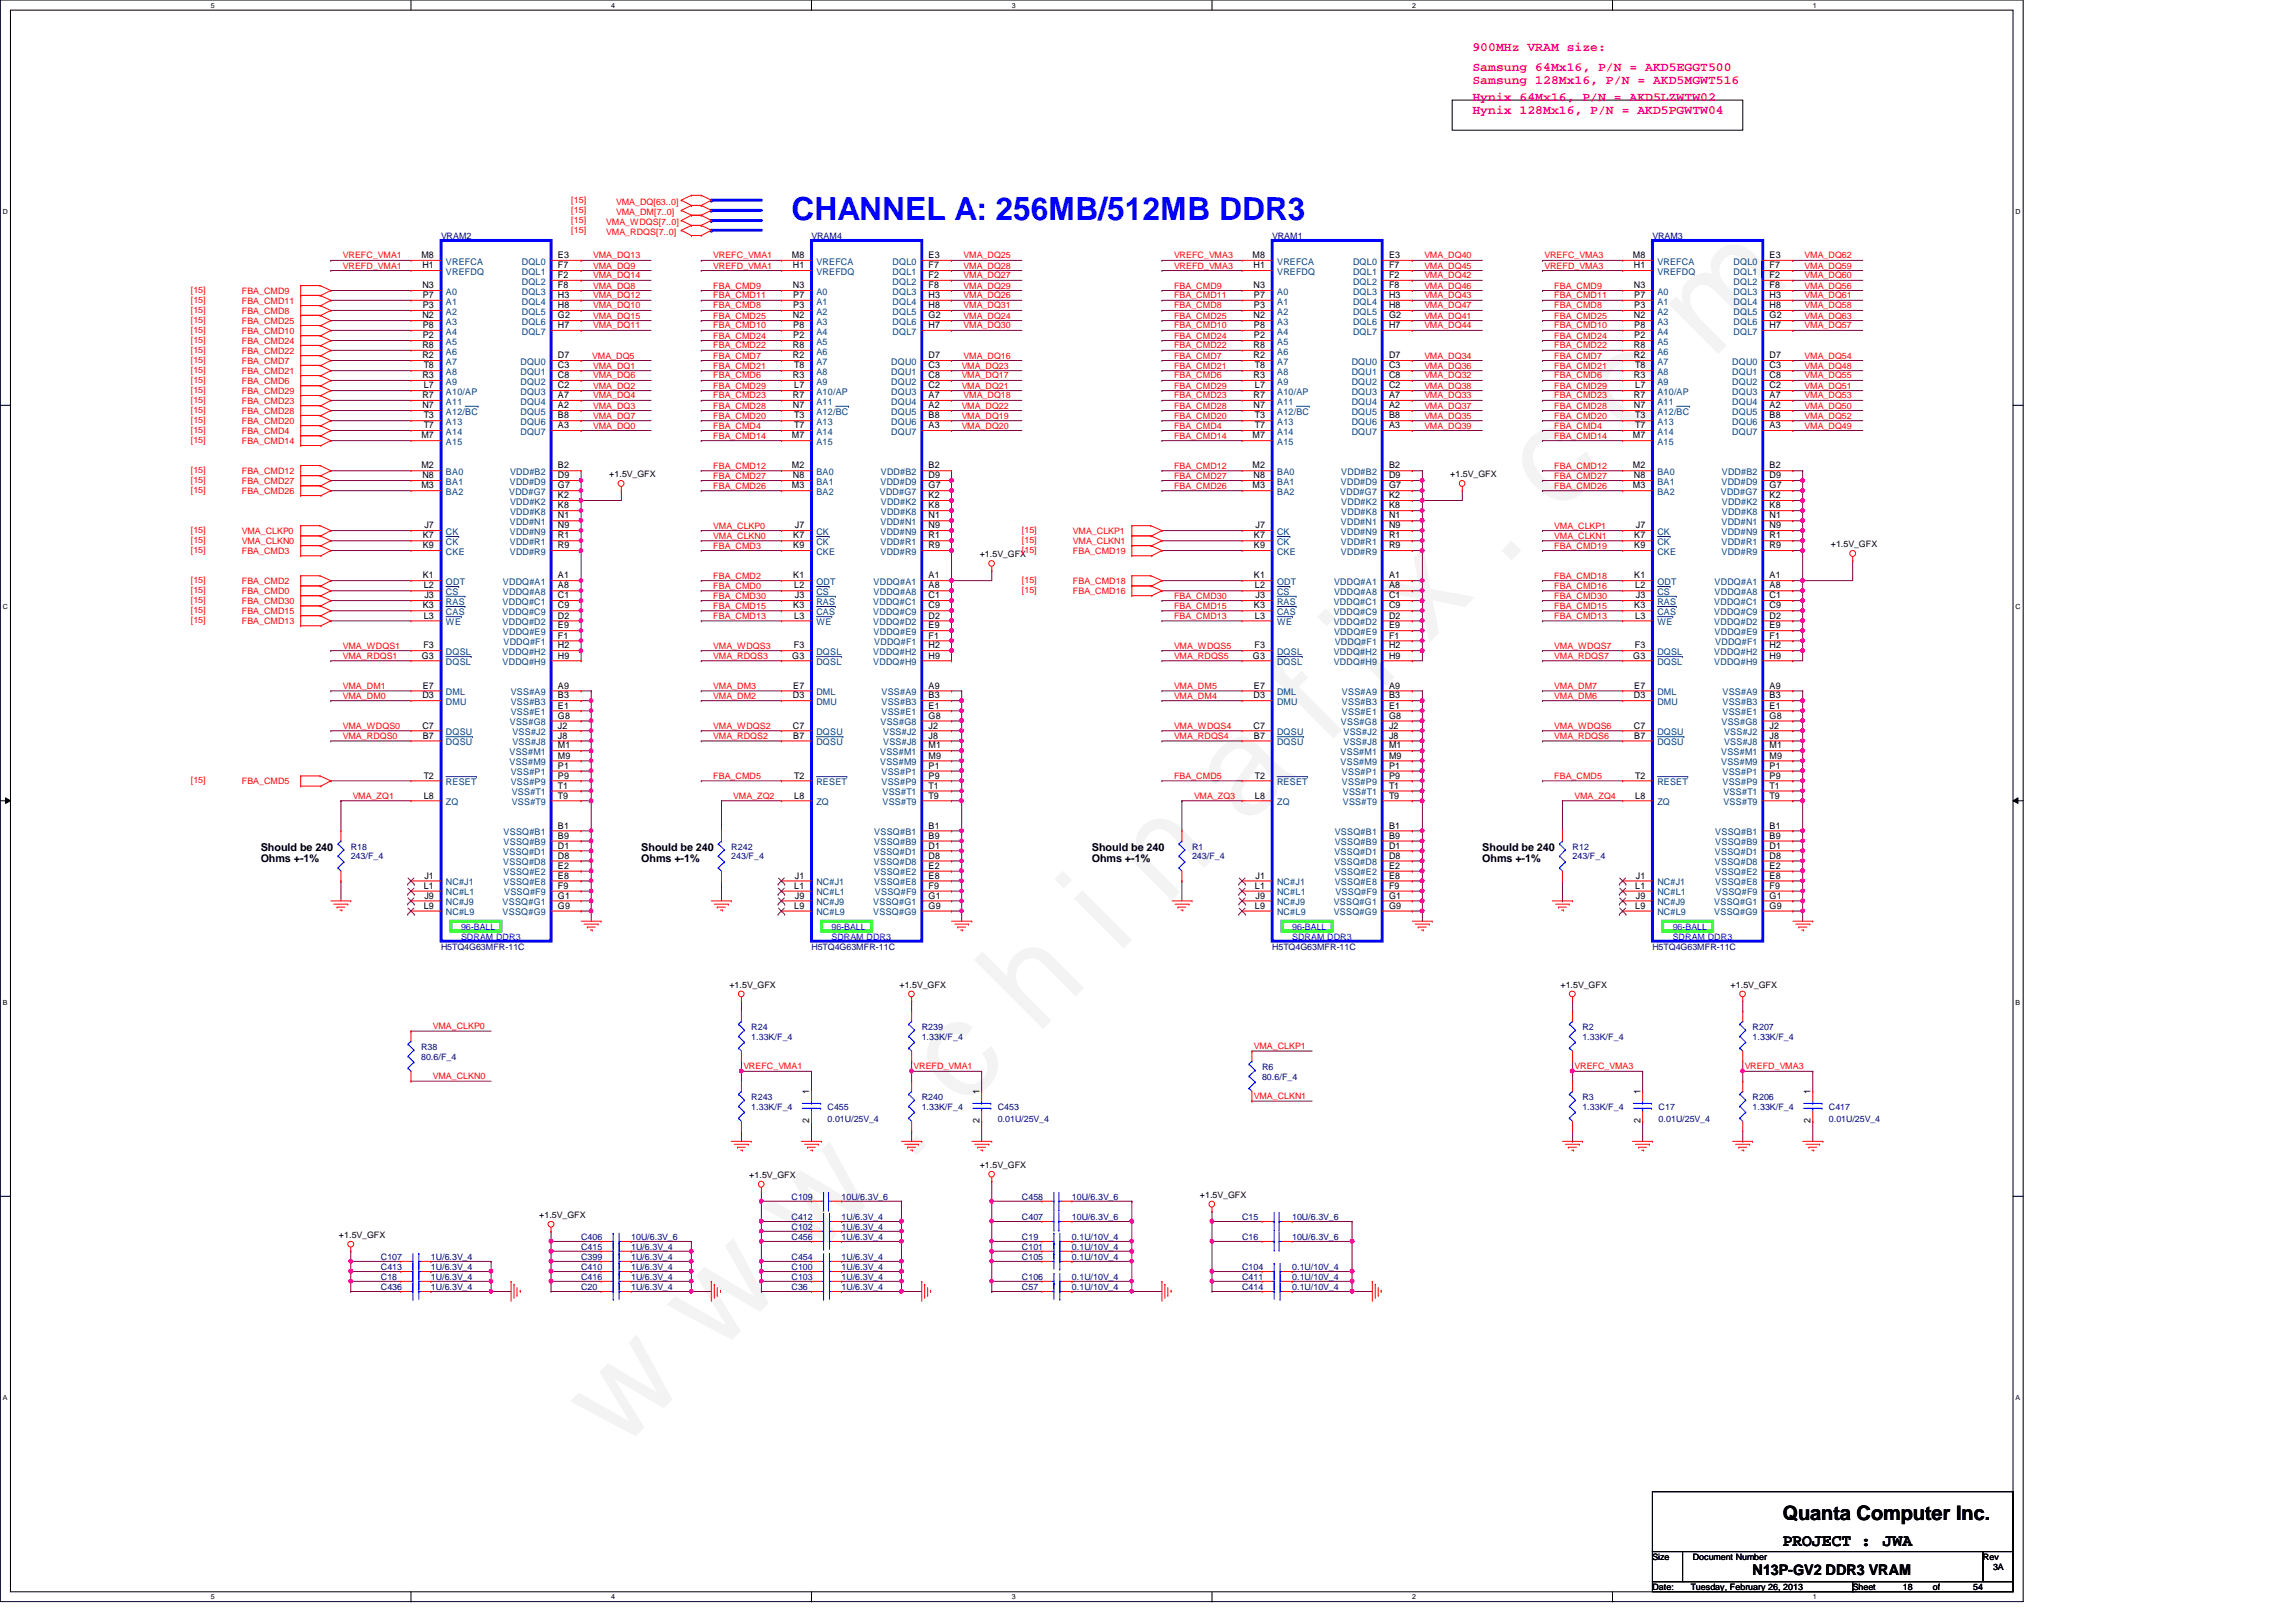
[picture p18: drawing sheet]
<svg xmlns="http://www.w3.org/2000/svg" width="297mm" height="210mm" viewBox="0 0 297 210" stroke-linecap="round" stroke-linejoin="round" font-family="sans-serif">
<defs><g id="words">
<text font-size="17.6" fill="#f0f" x="80.1" y="188" transform="rotate(-45 80.1 188)">w w w . c h i n a f i x . c o m</text>
<text font-size="4.1" fill="#00f" x="102.4" y="28.4">CHANNEL A: 256MB/512MB DDR3</text>
<text font-size="2.6" x="230.6" y="196.7">Quanta Computer Inc.</text>
<text font-size="2.2" x="230.6" y="200">PROJECT : JWA</text>
<text font-size="1.9" x="226.7" y="203.9">N13P-GV2 DDR3 VRAM</text>
<g font-size="1.7" fill="#ff0080">
<text x="190.5" y="6.6">900MHz VRAM size:</text>
<text x="190.5" y="9.2">Samsung 64Mx16, P/N = AKD5EGGT500</text>
<text x="190.5" y="10.9">Samsung 128Mx16, P/N = AKD5MGWT516</text>
<text x="190.5" y="13.1">Hynix 64Mx16, P/N = AKD5LZWTW02</text>
<text x="190.5" y="14.8">Hynix 128Mx16, P/N = AKD5PGWTW04</text>
</g>
<g font-size="1.4">
<text x="33.7" y="110.2">Should be 240</text>
<text x="33.7" y="111.6">Ohms +-1%</text>
<text x="83" y="110.2">Should be 240</text>
<text x="83" y="111.6">Ohms +-1%</text>
<text x="141.3" y="110.2">Should be 240</text>
<text x="141.3" y="111.6">Ohms +-1%</text>
<text x="191.8" y="110.2">Should be 240</text>
<text x="191.8" y="111.6">Ohms +-1%</text>
</g>
<g font-size="1.2">
<text x="54.5" y="33.4">M8</text>
<text x="54.6" y="34.7">H1</text>
<text x="72.2" y="33.4">E3</text>
<text x="72.2" y="34.7">F7</text>
<text x="72.2" y="36">F2</text>
<text x="102.4" y="33.4">M8</text>
<text x="102.6" y="34.7">H1</text>
<text x="120.1" y="33.4">E3</text>
<text x="120.1" y="34.7">F7</text>
<text x="120.1" y="36">F2</text>
<text x="162" y="33.4">M8</text>
<text x="162.2" y="34.7">H1</text>
<text x="179.7" y="33.4">E3</text>
<text x="179.7" y="34.7">F7</text>
<text x="179.7" y="36">F2</text>
<text x="211.2" y="33.4">M8</text>
<text x="211.4" y="34.7">H1</text>
<text x="228.9" y="33.4">E3</text>
<text x="228.9" y="34.7">F7</text>
<text x="228.9" y="36">F2</text>
<text x="54.6" y="41.2">N2</text>
<text x="54.6" y="37.3">N3</text>
<text x="54.7" y="39.9">P3</text>
<text x="54.7" y="38.6">P7</text>
<text x="72.2" y="37.3">F8</text>
<text x="72.2" y="38.6">H3</text>
<text x="72.2" y="39.9">H8</text>
<text x="72.2" y="41.2">G2</text>
<text x="102.6" y="41.2">N2</text>
<text x="102.6" y="37.3">N3</text>
<text x="102.6" y="39.9">P3</text>
<text x="102.6" y="38.6">P7</text>
<text x="120.1" y="37.3">F8</text>
<text x="120.1" y="38.6">H3</text>
<text x="120.1" y="39.9">H8</text>
<text x="120.1" y="41.2">G2</text>
<text x="162.2" y="41.2">N2</text>
<text x="162.2" y="37.3">N3</text>
<text x="162.2" y="39.9">P3</text>
<text x="162.2" y="38.6">P7</text>
<text x="179.7" y="37.3">F8</text>
<text x="179.7" y="38.6">H3</text>
<text x="179.7" y="39.9">H8</text>
<text x="179.7" y="41.2">G2</text>
<text x="211.4" y="41.2">N2</text>
<text x="211.4" y="37.3">N3</text>
<text x="211.4" y="39.9">P3</text>
<text x="211.4" y="38.6">P7</text>
<text x="228.9" y="37.3">F8</text>
<text x="228.9" y="38.6">H3</text>
<text x="228.9" y="39.9">H8</text>
<text x="228.9" y="41.2">G2</text>
<text x="54.6" y="45">R8</text>
<text x="54.6" y="46.4">R2</text>
<text x="54.7" y="42.5">P8</text>
<text x="54.7" y="43.8">P2</text>
<text x="54.8" y="47.7">T8</text>
<text x="72.2" y="42.5">H7</text>
<text x="72.2" y="47.7">C3</text>
<text x="72.2" y="46.4">D7</text>
<text x="102.6" y="45">R8</text>
<text x="102.6" y="46.4">R2</text>
<text x="102.6" y="42.5">P8</text>
<text x="102.6" y="43.8">P2</text>
<text x="102.7" y="47.7">T8</text>
<text x="120.1" y="42.5">H7</text>
<text x="120.1" y="47.7">C3</text>
<text x="120.1" y="46.4">D7</text>
<text x="162.2" y="45">R8</text>
<text x="162.2" y="46.4">R2</text>
<text x="162.2" y="42.5">P8</text>
<text x="162.2" y="43.8">P2</text>
<text x="162.3" y="47.7">T8</text>
<text x="179.7" y="42.5">H7</text>
<text x="179.7" y="47.7">C3</text>
<text x="179.7" y="46.4">D7</text>
<text x="211.4" y="45">R8</text>
<text x="211.4" y="46.4">R2</text>
<text x="211.4" y="42.5">P8</text>
<text x="211.4" y="43.8">P2</text>
<text x="211.5" y="47.7">T8</text>
<text x="228.9" y="42.5">H7</text>
<text x="228.9" y="47.7">C3</text>
<text x="228.9" y="46.4">D7</text>
<text x="54.6" y="48.9">R3</text>
<text x="54.6" y="51.5">R7</text>
<text x="54.6" y="52.8">N7</text>
<text x="54.8" y="50.2">L7</text>
<text x="72.2" y="48.9">C8</text>
<text x="72.2" y="50.2">C2</text>
<text x="72.2" y="51.5">A7</text>
<text x="72.2" y="52.8">A2</text>
<text x="102.6" y="48.9">R3</text>
<text x="102.6" y="51.5">R7</text>
<text x="102.6" y="52.8">N7</text>
<text x="102.7" y="50.2">L7</text>
<text x="120.1" y="48.9">C8</text>
<text x="120.1" y="50.2">C2</text>
<text x="120.1" y="51.5">A7</text>
<text x="120.1" y="52.8">A2</text>
<text x="162.2" y="48.9">R3</text>
<text x="162.2" y="51.5">R7</text>
<text x="162.2" y="52.8">N7</text>
<text x="162.3" y="50.2">L7</text>
<text x="179.7" y="48.9">C8</text>
<text x="179.7" y="50.2">C2</text>
<text x="179.7" y="51.5">A7</text>
<text x="179.7" y="52.8">A2</text>
<text x="211.4" y="48.9">R3</text>
<text x="211.4" y="51.5">R7</text>
<text x="211.4" y="52.8">N7</text>
<text x="211.5" y="50.2">L7</text>
<text x="228.9" y="48.9">C8</text>
<text x="228.9" y="50.2">C2</text>
<text x="228.9" y="51.5">A7</text>
<text x="228.9" y="52.8">A2</text>
<text x="54.5" y="56.7">M7</text>
<text x="54.8" y="54.1">T3</text>
<text x="54.8" y="55.4">T7</text>
<text x="72.2" y="54.1">B8</text>
<text x="72.2" y="55.4">A3</text>
<text x="102.4" y="56.7">M7</text>
<text x="102.7" y="54.1">T3</text>
<text x="102.7" y="55.4">T7</text>
<text x="120.1" y="54.1">B8</text>
<text x="120.1" y="55.4">A3</text>
<text x="162" y="56.7">M7</text>
<text x="162.3" y="54.1">T3</text>
<text x="162.3" y="55.4">T7</text>
<text x="179.7" y="54.1">B8</text>
<text x="179.7" y="55.4">A3</text>
<text x="211.2" y="56.7">M7</text>
<text x="211.5" y="54.1">T3</text>
<text x="211.5" y="55.4">T7</text>
<text x="228.9" y="54.1">B8</text>
<text x="228.9" y="55.4">A3</text>
<text x="54.5" y="60.6">M2</text>
<text x="54.5" y="63.2">M3</text>
<text x="54.6" y="61.9">N8</text>
<text x="72.2" y="60.6">B2</text>
<text x="72.2" y="61.9">D9</text>
<text x="72.2" y="63.2">G7</text>
<text x="72.2" y="64.5">K2</text>
<text x="72.2" y="65.8">K8</text>
<text x="102.4" y="60.6">M2</text>
<text x="102.4" y="63.2">M3</text>
<text x="102.6" y="61.9">N8</text>
<text x="120.1" y="60.6">B2</text>
<text x="120.1" y="61.9">D9</text>
<text x="120.1" y="63.2">G7</text>
<text x="120.1" y="64.5">K2</text>
<text x="120.1" y="65.8">K8</text>
<text x="162" y="60.6">M2</text>
<text x="162" y="63.2">M3</text>
<text x="162.2" y="61.9">N8</text>
<text x="179.7" y="60.6">B2</text>
<text x="179.7" y="61.9">D9</text>
<text x="179.7" y="63.2">G7</text>
<text x="179.7" y="64.5">K2</text>
<text x="179.7" y="65.8">K8</text>
<text x="211.2" y="60.6">M2</text>
<text x="211.2" y="63.2">M3</text>
<text x="211.4" y="61.9">N8</text>
<text x="228.9" y="60.6">B2</text>
<text x="228.9" y="61.9">D9</text>
<text x="228.9" y="63.2">G7</text>
<text x="228.9" y="64.5">K2</text>
<text x="228.9" y="65.8">K8</text>
<text x="54.7" y="71">K9</text>
<text x="54.7" y="69.7">K7</text>
<text x="54.9" y="68.4">J7</text>
<text x="72.2" y="67.1">N1</text>
<text x="72.2" y="68.4">N9</text>
<text x="72.2" y="69.7">R1</text>
<text x="72.2" y="71">R9</text>
<text x="102.6" y="71">K9</text>
<text x="102.6" y="69.7">K7</text>
<text x="102.8" y="68.4">J7</text>
<text x="120.1" y="67.1">N1</text>
<text x="120.1" y="68.4">N9</text>
<text x="120.1" y="69.7">R1</text>
<text x="120.1" y="71">R9</text>
<text x="162.2" y="71">K9</text>
<text x="162.2" y="69.7">K7</text>
<text x="162.4" y="68.4">J7</text>
<text x="179.7" y="67.1">N1</text>
<text x="179.7" y="68.4">N9</text>
<text x="179.7" y="69.7">R1</text>
<text x="179.7" y="71">R9</text>
<text x="211.4" y="71">K9</text>
<text x="211.4" y="69.7">K7</text>
<text x="211.6" y="68.4">J7</text>
<text x="228.9" y="67.1">N1</text>
<text x="228.9" y="68.4">N9</text>
<text x="228.9" y="69.7">R1</text>
<text x="228.9" y="71">R9</text>
<text x="54.7" y="74.8">K1</text>
<text x="54.8" y="76.2">L2</text>
<text x="54.9" y="77.4">J3</text>
<text x="72.2" y="74.8">A1</text>
<text x="72.2" y="76.2">A8</text>
<text x="72.2" y="77.4">C1</text>
<text x="102.6" y="74.8">K1</text>
<text x="102.7" y="76.2">L2</text>
<text x="102.8" y="77.4">J3</text>
<text x="120.1" y="74.8">A1</text>
<text x="120.1" y="76.2">A8</text>
<text x="120.1" y="77.4">C1</text>
<text x="162.2" y="74.8">K1</text>
<text x="162.3" y="76.2">L2</text>
<text x="162.4" y="77.4">J3</text>
<text x="179.7" y="74.8">A1</text>
<text x="179.7" y="76.2">A8</text>
<text x="179.7" y="77.4">C1</text>
<text x="211.4" y="74.8">K1</text>
<text x="211.5" y="76.2">L2</text>
<text x="211.6" y="77.4">J3</text>
<text x="228.9" y="74.8">A1</text>
<text x="228.9" y="76.2">A8</text>
<text x="228.9" y="77.4">C1</text>
<text x="54.7" y="78.7">K3</text>
<text x="54.8" y="83.9">F3</text>
<text x="54.8" y="80.1">L3</text>
<text x="72.2" y="78.7">C9</text>
<text x="72.2" y="81.3">E9</text>
<text x="72.2" y="82.6">F1</text>
<text x="72.2" y="83.9">H2</text>
<text x="72.2" y="80.1">D2</text>
<text x="102.6" y="78.7">K3</text>
<text x="102.7" y="83.9">F3</text>
<text x="102.7" y="80.1">L3</text>
<text x="120.1" y="78.7">C9</text>
<text x="120.1" y="81.3">E9</text>
<text x="120.1" y="82.6">F1</text>
<text x="120.1" y="83.9">H2</text>
<text x="120.1" y="80.1">D2</text>
<text x="162.2" y="78.7">K3</text>
<text x="162.3" y="83.9">F3</text>
<text x="162.3" y="80.1">L3</text>
<text x="179.7" y="78.7">C9</text>
<text x="179.7" y="81.3">E9</text>
<text x="179.7" y="82.6">F1</text>
<text x="179.7" y="83.9">H2</text>
<text x="179.7" y="80.1">D2</text>
<text x="211.4" y="78.7">K3</text>
<text x="211.5" y="83.9">F3</text>
<text x="211.5" y="80.1">L3</text>
<text x="228.9" y="78.7">C9</text>
<text x="228.9" y="81.3">E9</text>
<text x="228.9" y="82.6">F1</text>
<text x="228.9" y="83.9">H2</text>
<text x="228.9" y="80.1">D2</text>
<text x="54.6" y="85.2">G3</text>
<text x="54.7" y="89.1">E7</text>
<text x="72.2" y="89.1">A9</text>
<text x="72.2" y="85.2">H9</text>
<text x="102.5" y="85.2">G3</text>
<text x="102.6" y="89.1">E7</text>
<text x="120.1" y="89.1">A9</text>
<text x="120.1" y="85.2">H9</text>
<text x="162.1" y="85.2">G3</text>
<text x="162.2" y="89.1">E7</text>
<text x="179.7" y="89.1">A9</text>
<text x="179.7" y="85.2">H9</text>
<text x="211.3" y="85.2">G3</text>
<text x="211.4" y="89.1">E7</text>
<text x="228.9" y="89.1">A9</text>
<text x="228.9" y="85.2">H9</text>
<text x="54.6" y="90.4">D3</text>
<text x="54.6" y="94.3">C7</text>
<text x="54.7" y="95.6">B7</text>
<text x="72.2" y="91.7">E1</text>
<text x="72.2" y="90.4">B3</text>
<text x="72.2" y="93">G8</text>
<text x="72.2" y="94.3">J2</text>
<text x="72.2" y="95.6">J8</text>
<text x="102.6" y="90.4">D3</text>
<text x="102.6" y="94.3">C7</text>
<text x="102.6" y="95.6">B7</text>
<text x="120.1" y="91.7">E1</text>
<text x="120.1" y="90.4">B3</text>
<text x="120.1" y="93">G8</text>
<text x="120.1" y="94.3">J2</text>
<text x="120.1" y="95.6">J8</text>
<text x="162.2" y="90.4">D3</text>
<text x="162.2" y="94.3">C7</text>
<text x="162.2" y="95.6">B7</text>
<text x="179.7" y="91.7">E1</text>
<text x="179.7" y="90.4">B3</text>
<text x="179.7" y="93">G8</text>
<text x="179.7" y="94.3">J2</text>
<text x="179.7" y="95.6">J8</text>
<text x="211.4" y="90.4">D3</text>
<text x="211.4" y="94.3">C7</text>
<text x="211.4" y="95.6">B7</text>
<text x="228.9" y="91.7">E1</text>
<text x="228.9" y="90.4">B3</text>
<text x="228.9" y="93">G8</text>
<text x="228.9" y="94.3">J2</text>
<text x="228.9" y="95.6">J8</text>
<text x="54.8" y="100.8">T2</text>
<text x="72.2" y="96.9">M1</text>
<text x="72.2" y="98.2">M9</text>
<text x="72.2" y="99.5">P1</text>
<text x="72.2" y="100.8">P9</text>
<text x="102.7" y="100.8">T2</text>
<text x="120.1" y="96.9">M1</text>
<text x="120.1" y="98.2">M9</text>
<text x="120.1" y="99.5">P1</text>
<text x="120.1" y="100.8">P9</text>
<text x="162.3" y="100.8">T2</text>
<text x="179.7" y="96.9">M1</text>
<text x="179.7" y="98.2">M9</text>
<text x="179.7" y="99.5">P1</text>
<text x="179.7" y="100.8">P9</text>
<text x="211.5" y="100.8">T2</text>
<text x="228.9" y="96.9">M1</text>
<text x="228.9" y="98.2">M9</text>
<text x="228.9" y="99.5">P1</text>
<text x="228.9" y="100.8">P9</text>
<text x="54.8" y="103.3">L8</text>
<text x="72.2" y="107.2">B1</text>
<text x="72.2" y="102.1">T1</text>
<text x="72.2" y="103.3">T9</text>
<text x="102.7" y="103.3">L8</text>
<text x="120.1" y="107.2">B1</text>
<text x="120.1" y="102.1">T1</text>
<text x="120.1" y="103.3">T9</text>
<text x="162.3" y="103.3">L8</text>
<text x="179.7" y="107.2">B1</text>
<text x="179.7" y="102.1">T1</text>
<text x="179.7" y="103.3">T9</text>
<text x="211.5" y="103.3">L8</text>
<text x="228.9" y="107.2">B1</text>
<text x="228.9" y="102.1">T1</text>
<text x="228.9" y="103.3">T9</text>
<text x="54.9" y="113.7">J1</text>
<text x="72.2" y="109.8">D1</text>
<text x="72.2" y="108.5">B9</text>
<text x="72.2" y="111.1">D8</text>
<text x="72.2" y="112.4">E2</text>
<text x="72.2" y="113.7">E8</text>
<text x="102.8" y="113.7">J1</text>
<text x="120.1" y="109.8">D1</text>
<text x="120.1" y="108.5">B9</text>
<text x="120.1" y="111.1">D8</text>
<text x="120.1" y="112.4">E2</text>
<text x="120.1" y="113.7">E8</text>
<text x="162.4" y="113.7">J1</text>
<text x="179.7" y="109.8">D1</text>
<text x="179.7" y="108.5">B9</text>
<text x="179.7" y="111.1">D8</text>
<text x="179.7" y="112.4">E2</text>
<text x="179.7" y="113.7">E8</text>
<text x="211.6" y="113.7">J1</text>
<text x="228.9" y="109.8">D1</text>
<text x="228.9" y="108.5">B9</text>
<text x="228.9" y="111.1">D8</text>
<text x="228.9" y="112.4">E2</text>
<text x="228.9" y="113.7">E8</text>
<text x="54.8" y="115">L1</text>
<text x="54.8" y="117.6">L9</text>
<text x="54.9" y="116.3">J9</text>
<text x="72.2" y="115">F9</text>
<text x="72.2" y="116.3">G1</text>
<text x="72.2" y="117.6">G9</text>
<text x="102.7" y="115">L1</text>
<text x="102.7" y="117.6">L9</text>
<text x="102.8" y="116.3">J9</text>
<text x="120.1" y="115">F9</text>
<text x="120.1" y="116.3">G1</text>
<text x="120.1" y="117.6">G9</text>
<text x="162.3" y="115">L1</text>
<text x="162.3" y="117.6">L9</text>
<text x="162.4" y="116.3">J9</text>
<text x="179.7" y="115">F9</text>
<text x="179.7" y="116.3">G1</text>
<text x="179.7" y="117.6">G9</text>
<text x="211.5" y="115">L1</text>
<text x="211.5" y="117.6">L9</text>
<text x="211.6" y="116.3">J9</text>
<text x="228.9" y="115">F9</text>
<text x="228.9" y="116.3">G1</text>
<text x="228.9" y="117.6">G9</text>
<text x="104.7" y="141.6" transform="rotate(-90 104.7 141.6)">1</text>
<text x="126.7" y="141.6" transform="rotate(-90 126.7 141.6)">1</text>
<text x="212.2" y="141.6" transform="rotate(-90 212.2 141.6)">1</text>
<text x="234.2" y="141.6" transform="rotate(-90 234.2 141.6)">1</text>
<text x="104.7" y="145.3" transform="rotate(-90 104.7 145.3)">2</text>
<text x="126.7" y="145.3" transform="rotate(-90 126.7 145.3)">2</text>
<text x="212.2" y="145.3" transform="rotate(-90 212.2 145.3)">2</text>
<text x="234.2" y="145.3" transform="rotate(-90 234.2 145.3)">2</text>
</g>
<g font-size="1.2" fill="#004080">
<text x="57.7" y="34.2">VREFCA</text>
<text x="57.7" y="35.6">VREFDQ</text>
<text x="67.5" y="34.2">DQL0</text>
<text x="67.5" y="35.6">DQL1</text>
<text x="105.6" y="34.2">VREFCA</text>
<text x="105.6" y="35.6">VREFDQ</text>
<text x="115.5" y="34.2">DQL0</text>
<text x="115.5" y="35.6">DQL1</text>
<text x="165.2" y="34.2">VREFCA</text>
<text x="165.2" y="35.6">VREFDQ</text>
<text x="175" y="34.2">DQL0</text>
<text x="175" y="35.6">DQL1</text>
<text x="214.4" y="34.2">VREFCA</text>
<text x="214.4" y="35.6">VREFDQ</text>
<text x="224.3" y="34.2">DQL0</text>
<text x="224.3" y="35.6">DQL1</text>
<text x="57.7" y="40.7">A2</text>
<text x="57.7" y="38.1">A0</text>
<text x="57.7" y="39.4">A1</text>
<text x="67.5" y="36.8">DQL2</text>
<text x="67.5" y="38.1">DQL3</text>
<text x="67.5" y="39.4">DQL4</text>
<text x="67.5" y="40.7">DQL5</text>
<text x="105.6" y="40.7">A2</text>
<text x="105.6" y="38.1">A0</text>
<text x="105.6" y="39.4">A1</text>
<text x="115.5" y="36.8">DQL2</text>
<text x="115.5" y="38.1">DQL3</text>
<text x="115.5" y="39.4">DQL4</text>
<text x="115.5" y="40.7">DQL5</text>
<text x="165.2" y="40.7">A2</text>
<text x="165.2" y="38.1">A0</text>
<text x="165.2" y="39.4">A1</text>
<text x="175" y="36.8">DQL2</text>
<text x="175" y="38.1">DQL3</text>
<text x="175" y="39.4">DQL4</text>
<text x="175" y="40.7">DQL5</text>
<text x="214.4" y="40.7">A2</text>
<text x="214.4" y="38.1">A0</text>
<text x="214.4" y="39.4">A1</text>
<text x="224.3" y="36.8">DQL2</text>
<text x="224.3" y="38.1">DQL3</text>
<text x="224.3" y="39.4">DQL4</text>
<text x="224.3" y="40.7">DQL5</text>
<text x="57.7" y="42">A3</text>
<text x="57.7" y="43.3">A4</text>
<text x="57.7" y="44.6">A5</text>
<text x="57.7" y="45.9">A6</text>
<text x="57.7" y="47.2">A7</text>
<text x="67.3" y="47.2">DQU0</text>
<text x="67.5" y="42">DQL6</text>
<text x="67.5" y="43.3">DQL7</text>
<text x="105.6" y="42">A3</text>
<text x="105.6" y="43.3">A4</text>
<text x="105.6" y="44.6">A5</text>
<text x="105.6" y="45.9">A6</text>
<text x="105.6" y="47.2">A7</text>
<text x="115.3" y="47.2">DQU0</text>
<text x="115.5" y="42">DQL6</text>
<text x="115.5" y="43.3">DQL7</text>
<text x="165.2" y="42">A3</text>
<text x="165.2" y="43.3">A4</text>
<text x="165.2" y="44.6">A5</text>
<text x="165.2" y="45.9">A6</text>
<text x="165.2" y="47.2">A7</text>
<text x="174.9" y="47.2">DQU0</text>
<text x="175" y="42">DQL6</text>
<text x="175" y="43.3">DQL7</text>
<text x="214.4" y="42">A3</text>
<text x="214.4" y="43.3">A4</text>
<text x="214.4" y="44.6">A5</text>
<text x="214.4" y="45.9">A6</text>
<text x="214.4" y="47.2">A7</text>
<text x="224.1" y="47.2">DQU0</text>
<text x="224.3" y="42">DQL6</text>
<text x="224.3" y="43.3">DQL7</text>
<text x="57.7" y="48.5">A8</text>
<text x="57.7" y="49.8">A9</text>
<text x="57.7" y="51.1">A10/AP</text>
<text x="57.7" y="52.4">A11</text>
<text x="57.7" y="53.7">A12/BC</text>
<text x="67.3" y="48.5">DQU1</text>
<text x="67.3" y="49.8">DQU2</text>
<text x="67.3" y="51.1">DQU3</text>
<text x="67.3" y="52.4">DQU4</text>
<text x="67.3" y="53.7">DQU5</text>
<text x="105.6" y="48.5">A8</text>
<text x="105.6" y="49.8">A9</text>
<text x="105.6" y="51.1">A10/AP</text>
<text x="105.6" y="52.4">A11</text>
<text x="105.6" y="53.7">A12/BC</text>
<text x="115.3" y="48.5">DQU1</text>
<text x="115.3" y="49.8">DQU2</text>
<text x="115.3" y="51.1">DQU3</text>
<text x="115.3" y="52.4">DQU4</text>
<text x="115.3" y="53.7">DQU5</text>
<text x="165.2" y="48.5">A8</text>
<text x="165.2" y="49.8">A9</text>
<text x="165.2" y="51.1">A10/AP</text>
<text x="165.2" y="52.4">A11</text>
<text x="165.2" y="53.7">A12/BC</text>
<text x="174.9" y="48.5">DQU1</text>
<text x="174.9" y="49.8">DQU2</text>
<text x="174.9" y="51.1">DQU3</text>
<text x="174.9" y="52.4">DQU4</text>
<text x="174.9" y="53.7">DQU5</text>
<text x="214.4" y="48.5">A8</text>
<text x="214.4" y="49.8">A9</text>
<text x="214.4" y="51.1">A10/AP</text>
<text x="214.4" y="52.4">A11</text>
<text x="214.4" y="53.7">A12/BC</text>
<text x="224.1" y="48.5">DQU1</text>
<text x="224.1" y="49.8">DQU2</text>
<text x="224.1" y="51.1">DQU3</text>
<text x="224.1" y="52.4">DQU4</text>
<text x="224.1" y="53.7">DQU5</text>
<text x="57.7" y="55">A13</text>
<text x="57.7" y="56.3">A14</text>
<text x="57.7" y="57.6">A15</text>
<text x="67.3" y="55">DQU6</text>
<text x="67.3" y="56.3">DQU7</text>
<text x="105.6" y="55">A13</text>
<text x="105.6" y="56.3">A14</text>
<text x="105.6" y="57.6">A15</text>
<text x="115.3" y="55">DQU6</text>
<text x="115.3" y="56.3">DQU7</text>
<text x="165.2" y="55">A13</text>
<text x="165.2" y="56.3">A14</text>
<text x="165.2" y="57.6">A15</text>
<text x="174.9" y="55">DQU6</text>
<text x="174.9" y="56.3">DQU7</text>
<text x="214.4" y="55">A13</text>
<text x="214.4" y="56.3">A14</text>
<text x="214.4" y="57.6">A15</text>
<text x="224.1" y="55">DQU6</text>
<text x="224.1" y="56.3">DQU7</text>
<text x="57.7" y="61.5">BA0</text>
<text x="57.7" y="62.7">BA1</text>
<text x="57.7" y="64.1">BA2</text>
<text x="65.9" y="64.1">VDD#G7</text>
<text x="66" y="62.7">VDD#D9</text>
<text x="66" y="61.5">VDD#B2</text>
<text x="66" y="65.3">VDD#K2</text>
<text x="105.6" y="61.5">BA0</text>
<text x="105.6" y="62.7">BA1</text>
<text x="105.6" y="64.1">BA2</text>
<text x="113.8" y="64.1">VDD#G7</text>
<text x="113.9" y="62.7">VDD#D9</text>
<text x="114" y="61.5">VDD#B2</text>
<text x="114" y="65.3">VDD#K2</text>
<text x="165.2" y="61.5">BA0</text>
<text x="165.2" y="62.7">BA1</text>
<text x="165.2" y="64.1">BA2</text>
<text x="173.4" y="64.1">VDD#G7</text>
<text x="173.5" y="62.7">VDD#D9</text>
<text x="173.5" y="61.5">VDD#B2</text>
<text x="173.5" y="65.3">VDD#K2</text>
<text x="214.4" y="61.5">BA0</text>
<text x="214.4" y="62.7">BA1</text>
<text x="214.4" y="64.1">BA2</text>
<text x="222.6" y="64.1">VDD#G7</text>
<text x="222.7" y="62.7">VDD#D9</text>
<text x="222.8" y="61.5">VDD#B2</text>
<text x="222.8" y="65.3">VDD#K2</text>
<text x="57.7" y="71.8">CKE</text>
<text x="57.7" y="69.2">CK</text>
<text x="57.7" y="70.5">CK</text>
<text x="66" y="67.9">VDD#N1</text>
<text x="66" y="69.2">VDD#N9</text>
<text x="66" y="70.5">VDD#R1</text>
<text x="66" y="71.8">VDD#R9</text>
<text x="66" y="66.6">VDD#K8</text>
<text x="105.6" y="71.8">CKE</text>
<text x="105.6" y="69.2">CK</text>
<text x="105.6" y="70.5">CK</text>
<text x="113.9" y="67.9">VDD#N1</text>
<text x="113.9" y="69.2">VDD#N9</text>
<text x="113.9" y="70.5">VDD#R1</text>
<text x="113.9" y="71.8">VDD#R9</text>
<text x="114" y="66.6">VDD#K8</text>
<text x="165.2" y="71.8">CKE</text>
<text x="165.2" y="69.2">CK</text>
<text x="165.2" y="70.5">CK</text>
<text x="173.5" y="67.9">VDD#N1</text>
<text x="173.5" y="69.2">VDD#N9</text>
<text x="173.5" y="70.5">VDD#R1</text>
<text x="173.5" y="71.8">VDD#R9</text>
<text x="173.5" y="66.6">VDD#K8</text>
<text x="214.4" y="71.8">CKE</text>
<text x="214.4" y="69.2">CK</text>
<text x="214.4" y="70.5">CK</text>
<text x="222.7" y="67.9">VDD#N1</text>
<text x="222.7" y="69.2">VDD#N9</text>
<text x="222.7" y="70.5">VDD#R1</text>
<text x="222.7" y="71.8">VDD#R9</text>
<text x="222.8" y="66.6">VDD#K8</text>
<text x="57.7" y="77">CS</text>
<text x="57.7" y="75.7">ODT</text>
<text x="65.1" y="75.7">VDDQ#A1</text>
<text x="65.1" y="77">VDDQ#A8</text>
<text x="105.6" y="77">CS</text>
<text x="105.6" y="75.7">ODT</text>
<text x="113" y="75.7">VDDQ#A1</text>
<text x="113" y="77">VDDQ#A8</text>
<text x="165.2" y="77">CS</text>
<text x="165.2" y="75.7">ODT</text>
<text x="172.6" y="75.7">VDDQ#A1</text>
<text x="172.6" y="77">VDDQ#A8</text>
<text x="214.4" y="77">CS</text>
<text x="214.4" y="75.7">ODT</text>
<text x="221.8" y="75.7">VDDQ#A1</text>
<text x="221.8" y="77">VDDQ#A8</text>
<text x="57.7" y="80.9">WE</text>
<text x="57.7" y="78.3">RAS</text>
<text x="57.7" y="79.6">CAS</text>
<text x="65" y="78.3">VDDQ#C1</text>
<text x="65" y="79.6">VDDQ#C9</text>
<text x="65" y="80.9">VDDQ#D2</text>
<text x="65.1" y="82.2">VDDQ#E9</text>
<text x="65.1" y="83.5">VDDQ#F1</text>
<text x="105.6" y="80.9">WE</text>
<text x="105.6" y="78.3">RAS</text>
<text x="105.6" y="79.6">CAS</text>
<text x="113" y="78.3">VDDQ#C1</text>
<text x="113" y="79.6">VDDQ#C9</text>
<text x="113" y="80.9">VDDQ#D2</text>
<text x="113" y="82.2">VDDQ#E9</text>
<text x="113.1" y="83.5">VDDQ#F1</text>
<text x="165.2" y="80.9">WE</text>
<text x="165.2" y="78.3">RAS</text>
<text x="165.2" y="79.6">CAS</text>
<text x="172.5" y="78.3">VDDQ#C1</text>
<text x="172.5" y="79.6">VDDQ#C9</text>
<text x="172.5" y="80.9">VDDQ#D2</text>
<text x="172.6" y="82.2">VDDQ#E9</text>
<text x="172.7" y="83.5">VDDQ#F1</text>
<text x="214.4" y="80.9">WE</text>
<text x="214.4" y="78.3">RAS</text>
<text x="214.4" y="79.6">CAS</text>
<text x="221.8" y="78.3">VDDQ#C1</text>
<text x="221.8" y="79.6">VDDQ#C9</text>
<text x="221.8" y="80.9">VDDQ#D2</text>
<text x="221.8" y="82.2">VDDQ#E9</text>
<text x="221.9" y="83.5">VDDQ#F1</text>
<text x="57.7" y="84.8">DQSL</text>
<text x="57.7" y="90">DML</text>
<text x="57.7" y="86.1">DQSL</text>
<text x="65" y="84.8">VDDQ#H2</text>
<text x="65" y="86.1">VDDQ#H9</text>
<text x="66.1" y="90">VSS#A9</text>
<text x="105.6" y="84.8">DQSL</text>
<text x="105.6" y="90">DML</text>
<text x="105.6" y="86.1">DQSL</text>
<text x="113" y="84.8">VDDQ#H2</text>
<text x="113" y="86.1">VDDQ#H9</text>
<text x="114" y="90">VSS#A9</text>
<text x="165.2" y="84.8">DQSL</text>
<text x="165.2" y="90">DML</text>
<text x="165.2" y="86.1">DQSL</text>
<text x="172.5" y="84.8">VDDQ#H2</text>
<text x="172.5" y="86.1">VDDQ#H9</text>
<text x="173.6" y="90">VSS#A9</text>
<text x="214.4" y="84.8">DQSL</text>
<text x="214.4" y="90">DML</text>
<text x="214.4" y="86.1">DQSL</text>
<text x="221.8" y="84.8">VDDQ#H2</text>
<text x="221.8" y="86.1">VDDQ#H9</text>
<text x="222.8" y="90">VSS#A9</text>
<text x="57.7" y="91.2">DMU</text>
<text x="57.7" y="95.1">DQSU</text>
<text x="66" y="93.9">VSS#G8</text>
<text x="66.1" y="92.5">VSS#E1</text>
<text x="66.1" y="91.2">VSS#B3</text>
<text x="66.3" y="95.1">VSS#J2</text>
<text x="105.6" y="91.2">DMU</text>
<text x="105.6" y="95.1">DQSU</text>
<text x="113.9" y="93.9">VSS#G8</text>
<text x="114" y="92.5">VSS#E1</text>
<text x="114" y="91.2">VSS#B3</text>
<text x="114.3" y="95.1">VSS#J2</text>
<text x="165.2" y="91.2">DMU</text>
<text x="165.2" y="95.1">DQSU</text>
<text x="173.5" y="93.9">VSS#G8</text>
<text x="173.6" y="92.5">VSS#E1</text>
<text x="173.6" y="91.2">VSS#B3</text>
<text x="173.8" y="95.1">VSS#J2</text>
<text x="214.4" y="91.2">DMU</text>
<text x="214.4" y="95.1">DQSU</text>
<text x="222.7" y="93.9">VSS#G8</text>
<text x="222.8" y="92.5">VSS#E1</text>
<text x="222.8" y="91.2">VSS#B3</text>
<text x="223.1" y="95.1">VSS#J2</text>
<text x="57.7" y="96.4">DQSU</text>
<text x="57.7" y="101.6">RESET</text>
<text x="65.9" y="97.7">VSS#M1</text>
<text x="65.9" y="99">VSS#M9</text>
<text x="66.1" y="100.3">VSS#P1</text>
<text x="66.1" y="101.6">VSS#P9</text>
<text x="66.3" y="96.4">VSS#J8</text>
<text x="105.6" y="96.4">DQSU</text>
<text x="105.6" y="101.6">RESET</text>
<text x="113.9" y="97.7">VSS#M1</text>
<text x="113.9" y="99">VSS#M9</text>
<text x="114" y="100.3">VSS#P1</text>
<text x="114" y="101.6">VSS#P9</text>
<text x="114.3" y="96.4">VSS#J8</text>
<text x="165.2" y="96.4">DQSU</text>
<text x="165.2" y="101.6">RESET</text>
<text x="173.4" y="97.7">VSS#M1</text>
<text x="173.4" y="99">VSS#M9</text>
<text x="173.6" y="100.3">VSS#P1</text>
<text x="173.6" y="101.6">VSS#P9</text>
<text x="173.8" y="96.4">VSS#J8</text>
<text x="214.4" y="96.4">DQSU</text>
<text x="214.4" y="101.6">RESET</text>
<text x="222.7" y="97.7">VSS#M1</text>
<text x="222.7" y="99">VSS#M9</text>
<text x="222.8" y="100.3">VSS#P1</text>
<text x="222.8" y="101.6">VSS#P9</text>
<text x="223.1" y="96.4">VSS#J8</text>
<text x="57.7" y="104.2">ZQ</text>
<text x="66.2" y="102.9">VSS#T1</text>
<text x="66.2" y="104.2">VSS#T9</text>
<text x="105.6" y="104.2">ZQ</text>
<text x="114.2" y="102.9">VSS#T1</text>
<text x="114.2" y="104.2">VSS#T9</text>
<text x="165.2" y="104.2">ZQ</text>
<text x="173.7" y="102.9">VSS#T1</text>
<text x="173.7" y="104.2">VSS#T9</text>
<text x="214.4" y="104.2">ZQ</text>
<text x="223" y="102.9">VSS#T1</text>
<text x="223" y="104.2">VSS#T9</text>
<text x="65.1" y="110.7">VSSQ#D1</text>
<text x="65.1" y="112">VSSQ#D8</text>
<text x="65.1" y="108.1">VSSQ#B1</text>
<text x="65.1" y="109.4">VSSQ#B9</text>
<text x="65.1" y="113.3">VSSQ#E2</text>
<text x="113.1" y="110.7">VSSQ#D1</text>
<text x="113.1" y="112">VSSQ#D8</text>
<text x="113.1" y="108.1">VSSQ#B1</text>
<text x="113.1" y="109.4">VSSQ#B9</text>
<text x="113.1" y="113.3">VSSQ#E2</text>
<text x="172.6" y="110.7">VSSQ#D1</text>
<text x="172.6" y="112">VSSQ#D8</text>
<text x="172.7" y="108.1">VSSQ#B1</text>
<text x="172.7" y="109.4">VSSQ#B9</text>
<text x="172.7" y="113.3">VSSQ#E2</text>
<text x="221.9" y="110.7">VSSQ#D1</text>
<text x="221.9" y="112">VSSQ#D8</text>
<text x="221.9" y="108.1">VSSQ#B1</text>
<text x="221.9" y="109.4">VSSQ#B9</text>
<text x="221.9" y="113.3">VSSQ#E2</text>
<text x="57.7" y="114.6">NC#J1</text>
<text x="57.7" y="115.9">NC#L1</text>
<text x="57.7" y="117.1">NC#J9</text>
<text x="57.7" y="118.4">NC#L9</text>
<text x="65" y="117.1">VSSQ#G1</text>
<text x="65" y="118.4">VSSQ#G9</text>
<text x="65.1" y="114.6">VSSQ#E8</text>
<text x="65.2" y="115.9">VSSQ#F9</text>
<text x="105.6" y="114.6">NC#J1</text>
<text x="105.6" y="115.9">NC#L1</text>
<text x="105.6" y="117.1">NC#J9</text>
<text x="105.6" y="118.4">NC#L9</text>
<text x="113" y="117.1">VSSQ#G1</text>
<text x="113" y="118.4">VSSQ#G9</text>
<text x="113.1" y="114.6">VSSQ#E8</text>
<text x="113.2" y="115.9">VSSQ#F9</text>
<text x="165.2" y="114.6">NC#J1</text>
<text x="165.2" y="115.9">NC#L1</text>
<text x="165.2" y="117.1">NC#J9</text>
<text x="165.2" y="118.4">NC#L9</text>
<text x="172.5" y="117.1">VSSQ#G1</text>
<text x="172.5" y="118.4">VSSQ#G9</text>
<text x="172.7" y="114.6">VSSQ#E8</text>
<text x="172.8" y="115.9">VSSQ#F9</text>
<text x="214.4" y="114.6">NC#J1</text>
<text x="214.4" y="115.9">NC#L1</text>
<text x="214.4" y="117.1">NC#J9</text>
<text x="214.4" y="118.4">NC#L9</text>
<text x="221.8" y="117.1">VSSQ#G1</text>
<text x="221.8" y="118.4">VSSQ#G9</text>
<text x="221.9" y="114.6">VSSQ#E8</text>
<text x="222" y="115.9">VSSQ#F9</text>
</g>
<g font-size="1.1" fill="#f00">
<text x="73.9" y="28.8">[15]</text>
<text x="73.9" y="26.2">[15]</text>
<text x="73.9" y="27.6">[15]</text>
<text x="78.4" y="29.1">VMA_WDQS[7..0]</text>
<text x="79.7" y="26.5">VMA_DQ[63..0]</text>
<text x="79.7" y="27.8">VMA_DM[7..0]</text>
<text x="44.4" y="33.4">VREFC_VMA1</text>
<text x="44.4" y="34.8">VREFD_VMA1</text>
<text x="73.9" y="30.1">[15]</text>
<text x="76.7" y="34.8">VMA_DQ9</text>
<text x="76.7" y="33.4">VMA_DQ13</text>
<text x="78.4" y="30.4">VMA_RDQS[7..0]</text>
<text x="92.3" y="33.4">VREFC_VMA1</text>
<text x="92.3" y="34.8">VREFD_VMA1</text>
<text x="124.7" y="34.8">VMA_DQ28</text>
<text x="124.7" y="33.4">VMA_DQ25</text>
<text x="151.9" y="33.4">VREFC_VMA3</text>
<text x="151.9" y="34.8">VREFD_VMA3</text>
<text x="184.3" y="33.4">VMA_DQ40</text>
<text x="184.3" y="34.8">VMA_DQ45</text>
<text x="199.8" y="33.4">VREFC_VMA3</text>
<text x="199.8" y="34.8">VREFD_VMA3</text>
<text x="233.5" y="33.4">VMA_DQ62</text>
<text x="233.5" y="34.8">VMA_DQ59</text>
<text x="24.7" y="40.5">[15]</text>
<text x="24.7" y="37.9">[15]</text>
<text x="24.7" y="39.2">[15]</text>
<text x="24.7" y="41.8">[15]</text>
<text x="31.3" y="40.6">FBA_CMD8</text>
<text x="31.3" y="38.1">FBA_CMD9</text>
<text x="31.3" y="39.3">FBA_CMD11</text>
<text x="31.3" y="41.9">FBA_CMD25</text>
<text x="76.7" y="37.3">VMA_DQ8</text>
<text x="76.7" y="39.9">VMA_DQ10</text>
<text x="76.7" y="41.2">VMA_DQ15</text>
<text x="76.7" y="36">VMA_DQ14</text>
<text x="76.7" y="38.6">VMA_DQ12</text>
<text x="92.3" y="39.9">FBA_CMD8</text>
<text x="92.3" y="41.2">FBA_CMD25</text>
<text x="92.3" y="37.3">FBA_CMD9</text>
<text x="92.3" y="38.6">FBA_CMD11</text>
<text x="124.7" y="36">VMA_DQ27</text>
<text x="124.7" y="38.6">VMA_DQ26</text>
<text x="124.7" y="37.3">VMA_DQ29</text>
<text x="124.7" y="39.9">VMA_DQ31</text>
<text x="124.7" y="41.2">VMA_DQ24</text>
<text x="151.9" y="39.9">FBA_CMD8</text>
<text x="151.9" y="41.2">FBA_CMD25</text>
<text x="151.9" y="37.3">FBA_CMD9</text>
<text x="151.9" y="38.6">FBA_CMD11</text>
<text x="184.3" y="38.6">VMA_DQ43</text>
<text x="184.3" y="37.3">VMA_DQ46</text>
<text x="184.3" y="36">VMA_DQ42</text>
<text x="184.3" y="39.9">VMA_DQ47</text>
<text x="184.3" y="41.2">VMA_DQ41</text>
<text x="201.1" y="39.9">FBA_CMD8</text>
<text x="201.1" y="41.2">FBA_CMD25</text>
<text x="201.1" y="37.3">FBA_CMD9</text>
<text x="201.1" y="38.6">FBA_CMD11</text>
<text x="233.5" y="41.2">VMA_DQ63</text>
<text x="233.5" y="36">VMA_DQ60</text>
<text x="233.5" y="38.6">VMA_DQ61</text>
<text x="233.5" y="37.3">VMA_DQ56</text>
<text x="233.5" y="39.9">VMA_DQ58</text>
<text x="24.7" y="47">[15]</text>
<text x="24.7" y="43.1">[15]</text>
<text x="24.7" y="45.7">[15]</text>
<text x="24.7" y="44.4">[15]</text>
<text x="31.3" y="47.1">FBA_CMD7</text>
<text x="31.3" y="43.2">FBA_CMD10</text>
<text x="31.3" y="45.8">FBA_CMD22</text>
<text x="31.3" y="44.5">FBA_CMD24</text>
<text x="76.6" y="46.4">VMA_DQ5</text>
<text x="76.7" y="42.5">VMA_DQ11</text>
<text x="76.7" y="47.7">VMA_DQ1</text>
<text x="92.3" y="42.5">FBA_CMD10</text>
<text x="92.3" y="45.1">FBA_CMD22</text>
<text x="92.3" y="47.7">FBA_CMD21</text>
<text x="92.3" y="46.4">FBA_CMD7</text>
<text x="92.3" y="43.8">FBA_CMD24</text>
<text x="124.4" y="47.7">VMA_DQ23</text>
<text x="124.7" y="42.5">VMA_DQ30</text>
<text x="124.7" y="46.4">VMA_DQ16</text>
<text x="151.9" y="42.5">FBA_CMD10</text>
<text x="151.9" y="45.1">FBA_CMD22</text>
<text x="151.9" y="47.7">FBA_CMD21</text>
<text x="151.9" y="46.4">FBA_CMD7</text>
<text x="151.9" y="43.8">FBA_CMD24</text>
<text x="184.3" y="42.5">VMA_DQ44</text>
<text x="184.3" y="46.4">VMA_DQ34</text>
<text x="184.3" y="47.7">VMA_DQ36</text>
<text x="201.1" y="42.5">FBA_CMD10</text>
<text x="201.1" y="45.1">FBA_CMD22</text>
<text x="201.1" y="47.7">FBA_CMD21</text>
<text x="201.1" y="46.4">FBA_CMD7</text>
<text x="201.1" y="43.8">FBA_CMD24</text>
<text x="233.5" y="46.4">VMA_DQ54</text>
<text x="233.5" y="42.5">VMA_DQ57</text>
<text x="233.5" y="47.7">VMA_DQ48</text>
<text x="24.7" y="53.5">[15]</text>
<text x="24.7" y="50.8">[15]</text>
<text x="24.7" y="52.2">[15]</text>
<text x="24.7" y="48.3">[15]</text>
<text x="24.7" y="49.6">[15]</text>
<text x="31.3" y="53.6">FBA_CMD28</text>
<text x="31.3" y="51">FBA_CMD29</text>
<text x="31.3" y="52.3">FBA_CMD23</text>
<text x="31.3" y="48.4">FBA_CMD21</text>
<text x="31.3" y="49.7">FBA_CMD6</text>
<text x="76.7" y="52.9">VMA_DQ3</text>
<text x="76.7" y="50.3">VMA_DQ2</text>
<text x="76.7" y="49">VMA_DQ6</text>
<text x="76.7" y="51.6">VMA_DQ4</text>
<text x="92.3" y="50.3">FBA_CMD29</text>
<text x="92.3" y="49">FBA_CMD6</text>
<text x="92.3" y="51.6">FBA_CMD23</text>
<text x="92.3" y="52.9">FBA_CMD28</text>
<text x="124.4" y="50.3">VMA_DQ21</text>
<text x="124.4" y="52.9">VMA_DQ22</text>
<text x="124.4" y="49">VMA_DQ17</text>
<text x="124.7" y="51.6">VMA_DQ18</text>
<text x="151.9" y="50.3">FBA_CMD29</text>
<text x="151.9" y="49">FBA_CMD6</text>
<text x="151.9" y="51.6">FBA_CMD23</text>
<text x="151.9" y="52.9">FBA_CMD28</text>
<text x="184.3" y="49">VMA_DQ32</text>
<text x="184.3" y="52.9">VMA_DQ37</text>
<text x="184.3" y="50.3">VMA_DQ38</text>
<text x="184.3" y="51.6">VMA_DQ33</text>
<text x="201.1" y="50.3">FBA_CMD29</text>
<text x="201.1" y="49">FBA_CMD6</text>
<text x="201.1" y="51.6">FBA_CMD23</text>
<text x="201.1" y="52.9">FBA_CMD28</text>
<text x="233.5" y="49">VMA_DQ55</text>
<text x="233.5" y="50.3">VMA_DQ51</text>
<text x="233.5" y="52.9">VMA_DQ50</text>
<text x="233.5" y="51.6">VMA_DQ53</text>
<text x="24.7" y="56">[15]</text>
<text x="24.7" y="57.3">[15]</text>
<text x="24.7" y="54.7">[15]</text>
<text x="31.3" y="56.2">FBA_CMD4</text>
<text x="31.3" y="57.5">FBA_CMD14</text>
<text x="31.3" y="54.9">FBA_CMD20</text>
<text x="76.7" y="54.2">VMA_DQ7</text>
<text x="76.7" y="55.5">VMA_DQ0</text>
<text x="92.3" y="56.8">FBA_CMD14</text>
<text x="92.3" y="55.5">FBA_CMD4</text>
<text x="92.3" y="54.2">FBA_CMD20</text>
<text x="124.4" y="55.5">VMA_DQ20</text>
<text x="124.4" y="54.2">VMA_DQ19</text>
<text x="151.9" y="56.8">FBA_CMD14</text>
<text x="151.9" y="55.5">FBA_CMD4</text>
<text x="151.9" y="54.2">FBA_CMD20</text>
<text x="184.3" y="54.2">VMA_DQ35</text>
<text x="184.3" y="55.5">VMA_DQ39</text>
<text x="201.1" y="56.8">FBA_CMD14</text>
<text x="201.1" y="55.5">FBA_CMD4</text>
<text x="201.1" y="54.2">FBA_CMD20</text>
<text x="233.5" y="54.2">VMA_DQ52</text>
<text x="233.5" y="55.5">VMA_DQ49</text>
<text x="24.7" y="63.8">[15]</text>
<text x="24.7" y="62.5">[15]</text>
<text x="24.7" y="61.2">[15]</text>
<text x="31.3" y="64">FBA_CMD26</text>
<text x="31.3" y="62.7">FBA_CMD27</text>
<text x="31.3" y="61.3">FBA_CMD12</text>
<text x="92.3" y="60.7">FBA_CMD12</text>
<text x="92.3" y="61.9">FBA_CMD27</text>
<text x="92.3" y="63.2">FBA_CMD26</text>
<text x="151.9" y="60.7">FBA_CMD12</text>
<text x="151.9" y="61.9">FBA_CMD27</text>
<text x="151.9" y="63.2">FBA_CMD26</text>
<text x="201.1" y="60.7">FBA_CMD12</text>
<text x="201.1" y="61.9">FBA_CMD27</text>
<text x="201.1" y="63.2">FBA_CMD26</text>
<text x="24.7" y="71.6">[15]</text>
<text x="24.7" y="69">[15]</text>
<text x="24.7" y="70.3">[15]</text>
<text x="31.3" y="71.7">FBA_CMD3</text>
<text x="31.3" y="69.1">VMA_CLKP0</text>
<text x="31.3" y="70.4">VMA_CLKN0</text>
<text x="92.3" y="71">FBA_CMD3</text>
<text x="92.3" y="68.4">VMA_CLKP0</text>
<text x="92.3" y="69.7">VMA_CLKN0</text>
<text x="132.2" y="69">[15]</text>
<text x="132.2" y="70.3">[15]</text>
<text x="132.2" y="71.6">[15]</text>
<text x="138.8" y="69.1">VMA_CLKP1</text>
<text x="138.8" y="70.4">VMA_CLKN1</text>
<text x="138.8" y="71.7">FBA_CMD19</text>
<text x="201.1" y="71">FBA_CMD19</text>
<text x="201.1" y="68.4">VMA_CLKP1</text>
<text x="201.1" y="69.7">VMA_CLKN1</text>
<text x="24.7" y="76.8">[15]</text>
<text x="24.7" y="75.5">[15]</text>
<text x="31.3" y="76.9">FBA_CMD0</text>
<text x="31.3" y="75.6">FBA_CMD2</text>
<text x="92.3" y="77.5">FBA_CMD30</text>
<text x="92.3" y="76.2">FBA_CMD0</text>
<text x="92.3" y="74.9">FBA_CMD2</text>
<text x="132.2" y="75.5">[15]</text>
<text x="132.2" y="76.8">[15]</text>
<text x="138.8" y="75.6">FBA_CMD18</text>
<text x="138.8" y="76.9">FBA_CMD16</text>
<text x="151.9" y="77.5">FBA_CMD30</text>
<text x="201.1" y="77.5">FBA_CMD30</text>
<text x="201.1" y="76.2">FBA_CMD16</text>
<text x="201.1" y="74.9">FBA_CMD18</text>
<text x="24.7" y="78.1">[15]</text>
<text x="24.7" y="79.4">[15]</text>
<text x="24.7" y="80.6">[15]</text>
<text x="31.3" y="78.2">FBA_CMD30</text>
<text x="31.3" y="79.5">FBA_CMD15</text>
<text x="31.3" y="80.8">FBA_CMD13</text>
<text x="44.4" y="83.9">VMA_WDQS1</text>
<text x="92.3" y="83.9">VMA_WDQS3</text>
<text x="92.3" y="80.1">FBA_CMD13</text>
<text x="92.3" y="78.8">FBA_CMD15</text>
<text x="151.9" y="80.1">FBA_CMD13</text>
<text x="151.9" y="78.8">FBA_CMD15</text>
<text x="151.9" y="83.9">VMA_WDQS5</text>
<text x="201.1" y="80.1">FBA_CMD13</text>
<text x="201.1" y="78.8">FBA_CMD15</text>
<text x="201.1" y="83.9">VMA_WDQS7</text>
<text x="44.4" y="89.2">VMA_DM1</text>
<text x="44.4" y="85.3">VMA_RDQS1</text>
<text x="92.3" y="85.3">VMA_RDQS3</text>
<text x="92.3" y="89.2">VMA_DM3</text>
<text x="151.9" y="85.3">VMA_RDQS5</text>
<text x="151.9" y="89.2">VMA_DM5</text>
<text x="201.1" y="85.3">VMA_RDQS7</text>
<text x="201.1" y="89.2">VMA_DM7</text>
<text x="44.4" y="95.6">VMA_RDQS0</text>
<text x="44.4" y="94.3">VMA_WDQS0</text>
<text x="44.4" y="90.4">VMA_DM0</text>
<text x="92.3" y="90.4">VMA_DM2</text>
<text x="92.3" y="94.3">VMA_WDQS2</text>
<text x="92.3" y="95.6">VMA_RDQS2</text>
<text x="151.9" y="95.6">VMA_RDQS4</text>
<text x="151.9" y="94.3">VMA_WDQS4</text>
<text x="151.9" y="90.4">VMA_DM4</text>
<text x="201.1" y="95.6">VMA_RDQS6</text>
<text x="201.1" y="94.3">VMA_WDQS6</text>
<text x="201.1" y="90.4">VMA_DM6</text>
<text x="24.7" y="101.4">[15]</text>
<text x="31.3" y="101.5">FBA_CMD5</text>
<text x="92.3" y="100.8">FBA_CMD5</text>
<text x="151.9" y="100.8">FBA_CMD5</text>
<text x="201.1" y="100.8">FBA_CMD5</text>
<text x="45.6" y="103.4">VMA_ZQ1</text>
<text x="94.9" y="103.4">VMA_ZQ2</text>
<text x="154.5" y="103.4">VMA_ZQ3</text>
<text x="203.7" y="103.4">VMA_ZQ4</text>
<text x="56" y="133.2">VMA_CLKP0</text>
<text x="162.2" y="135.8">VMA_CLKP1</text>
<text x="56" y="139.7">VMA_CLKN0</text>
<text x="96.2" y="138.4">VREFC_VMA1</text>
<text x="118.2" y="138.4">VREFD_VMA1</text>
<text x="162.2" y="142.2">VMA_CLKN1</text>
<text x="203.7" y="138.4">VREFC_VMA3</text>
<text x="225.7" y="138.4">VREFD_VMA3</text>
</g>
<g font-size="1.1" fill="#000080">
<text x="57.1" y="30.9">VRAM2</text>
<text x="105" y="30.9">VRAM4</text>
<text x="164.6" y="30.9">VRAM1</text>
<text x="213.8" y="30.9">VRAM3</text>
<text x="45.4" y="109.9">R18</text>
<text x="45.4" y="111.2">243/F_4</text>
<text x="94.6" y="109.9">R242</text>
<text x="94.6" y="111.2">243/F_4</text>
<text x="154.2" y="109.9">R1</text>
<text x="154.2" y="111.2">243/F_4</text>
<text x="203.5" y="109.9">R12</text>
<text x="203.5" y="111.2">243/F_4</text>
<text x="57.1" y="122.9">H5TQ4G63MFR-11C</text>
<text x="105" y="122.9">H5TQ4G63MFR-11C</text>
<text x="164.6" y="122.9">H5TQ4G63MFR-11C</text>
<text x="213.8" y="122.9">H5TQ4G63MFR-11C</text>
<text x="54.5" y="135.8">R38</text>
<text x="54.5" y="137.1">80.6/F_4</text>
<text x="97.2" y="133.3">R24</text>
<text x="97.2" y="134.5">1.33K/F_4</text>
<text x="119.2" y="133.3">R239</text>
<text x="119.2" y="134.5">1.33K/F_4</text>
<text x="204.7" y="133.3">R2</text>
<text x="204.7" y="134.5">1.33K/F_4</text>
<text x="226.7" y="133.3">R207</text>
<text x="226.7" y="134.5">1.33K/F_4</text>
<text x="97.2" y="142.3">R243</text>
<text x="97.2" y="143.6">1.33K/F_4</text>
<text x="107.1" y="143.6">C455</text>
<text x="119.2" y="142.3">R240</text>
<text x="119.2" y="143.6">1.33K/F_4</text>
<text x="129.1" y="143.6">C453</text>
<text x="163.3" y="138.4">R6</text>
<text x="163.3" y="139.7">80.6/F_4</text>
<text x="204.7" y="142.3">R3</text>
<text x="204.7" y="143.6">1.33K/F_4</text>
<text x="214.6" y="143.6">C17</text>
<text x="226.7" y="142.3">R206</text>
<text x="226.7" y="143.6">1.33K/F_4</text>
<text x="236.6" y="143.6">C417</text>
<text x="107.1" y="145.2">0.01U/25V_4</text>
<text x="129.1" y="145.2">0.01U/25V_4</text>
<text x="214.6" y="145.2">0.01U/25V_4</text>
<text x="236.6" y="145.2">0.01U/25V_4</text>
<text x="102.4" y="155.3">C109</text>
<text x="108.9" y="155.3">10U/6.3V_6</text>
<text x="132.2" y="155.3">C458</text>
<text x="138.7" y="155.3">10U/6.3V_6</text>
<text x="75.2" y="160.4">C406</text>
<text x="75.2" y="161.8">C415</text>
<text x="81.7" y="160.4">10U/6.3V_6</text>
<text x="81.7" y="161.8">1U/6.3V_4</text>
<text x="102.4" y="160.4">C456</text>
<text x="102.4" y="159.2">C102</text>
<text x="102.4" y="157.9">C412</text>
<text x="108.9" y="160.4">1U/6.3V_4</text>
<text x="108.9" y="159.2">1U/6.3V_4</text>
<text x="108.9" y="157.9">1U/6.3V_4</text>
<text x="132.2" y="161.8">C101</text>
<text x="132.2" y="157.9">C407</text>
<text x="132.2" y="160.4">C19</text>
<text x="138.7" y="160.4">0.1U/10V_4</text>
<text x="138.7" y="161.8">0.1U/10V_4</text>
<text x="138.7" y="157.9">10U/6.3V_6</text>
<text x="160.7" y="157.9">C15</text>
<text x="160.7" y="160.4">C16</text>
<text x="167.2" y="157.9">10U/6.3V_6</text>
<text x="167.2" y="160.4">10U/6.3V_6</text>
<text x="49.3" y="165.7">C18</text>
<text x="49.3" y="163">C107</text>
<text x="49.3" y="166.9">C436</text>
<text x="49.3" y="164.3">C413</text>
<text x="55.7" y="165.7">1U/6.3V_4</text>
<text x="55.7" y="163">1U/6.3V_4</text>
<text x="55.7" y="166.9">1U/6.3V_4</text>
<text x="55.7" y="164.3">1U/6.3V_4</text>
<text x="75.2" y="164.3">C410</text>
<text x="75.2" y="163">C399</text>
<text x="75.2" y="165.7">C416</text>
<text x="75.2" y="166.9">C20</text>
<text x="81.7" y="166.9">1U/6.3V_4</text>
<text x="81.7" y="164.3">1U/6.3V_4</text>
<text x="81.7" y="163">1U/6.3V_4</text>
<text x="81.7" y="165.7">1U/6.3V_4</text>
<text x="102.4" y="164.3">C100</text>
<text x="102.4" y="166.9">C36</text>
<text x="102.4" y="165.7">C103</text>
<text x="102.4" y="163">C454</text>
<text x="108.9" y="166.9">1U/6.3V_4</text>
<text x="108.9" y="164.3">1U/6.3V_4</text>
<text x="108.9" y="165.7">1U/6.3V_4</text>
<text x="108.9" y="163">1U/6.3V_4</text>
<text x="132.2" y="166.9">C57</text>
<text x="132.2" y="163">C105</text>
<text x="132.2" y="165.7">C106</text>
<text x="138.7" y="166.9">0.1U/10V_4</text>
<text x="138.7" y="163">0.1U/10V_4</text>
<text x="138.7" y="165.7">0.1U/10V_4</text>
<text x="160.7" y="165.7">C411</text>
<text x="160.7" y="164.3">C104</text>
<text x="160.7" y="166.9">C414</text>
<text x="167.2" y="165.7">0.1U/10V_4</text>
<text x="167.2" y="164.3">0.1U/10V_4</text>
<text x="167.2" y="166.9">0.1U/10V_4</text>
</g>
<g font-size="1.1">
<text x="78.8" y="61.7">+1.5V_GFX</text>
<text x="187.6" y="61.7">+1.5V_GFX</text>
<text x="236.9" y="70.8">+1.5V_GFX</text>
<text x="126.7" y="72.1">+1.5V_GFX</text>
<text x="94.4" y="127.8">+1.5V_GFX</text>
<text x="116.4" y="127.8">+1.5V_GFX</text>
<text x="201.9" y="127.8">+1.5V_GFX</text>
<text x="223.9" y="127.8">+1.5V_GFX</text>
<text x="96.9" y="152.4">+1.5V_GFX</text>
<text x="126.7" y="151.1">+1.5V_GFX</text>
<text x="155.2" y="155">+1.5V_GFX</text>
<text x="43.9" y="160.2">+1.5V_GFX</text>
<text x="69.8" y="157.6">+1.5V_GFX</text>
<text x="213.8" y="201.9">Size</text>
<text x="219" y="201.9">Document Number</text>
<text x="256.5" y="201.9">Rev</text>
<text x="257.8" y="203.2">3A</text>
<text x="213.8" y="205.8">Date:</text>
<text x="218.7" y="205.8">Tuesday, February 26, 2013</text>
<text x="239.7" y="205.8">Sheet</text>
<text x="246.2" y="205.8">18</text>
<text x="250.1" y="205.8">of</text>
<text x="255.3" y="205.8">54</text>
</g>
<g font-size="1.1" fill="#00f">
<text x="59.6" y="120.3">96-BALL</text>
<text x="59.6" y="121.6">SDRAM DDR3</text>
<text x="107.6" y="120.3">96-BALL</text>
<text x="107.6" y="121.6">SDRAM DDR3</text>
<text x="167.2" y="120.3">96-BALL</text>
<text x="167.2" y="121.6">SDRAM DDR3</text>
<text x="216.4" y="120.3">96-BALL</text>
<text x="216.4" y="121.6">SDRAM DDR3</text>
</g>
<g font-size=".9">
<text x="27.3" y="1">5</text>
<text x="79.1" y="1">4</text>
<text x="130.9" y="1">3</text>
<text x="182.7" y="1">2</text>
<text x="234.5" y="1">1</text>
<text x=".4" y="27.7">D</text>
<text x="260.8" y="27.7">D</text>
<text x=".4" y="78.8">C</text>
<text x="260.8" y="78.8">C</text>
<text x=".4" y="130">B</text>
<text x="260.8" y="130">B</text>
<text x=".4" y="181.2">A</text>
<text x="260.8" y="181.2">A</text>
<text x="27.3" y="207">5</text>
<text x="79.1" y="207">4</text>
<text x="130.9" y="207">3</text>
<text x="182.7" y="207">2</text>
<text x="234.5" y="207">1</text>
</g>
</g></defs>
<path d="M0 0h261.7v207.3h-261.7zM1.4 1.3h259v204.7h-259z" fill="none" stroke="#000" stroke-width=".13"/>
<g fill="#fff">
<path d="M27.3 .2h.5v1h-.5z"/>
<path d="M27.3 206.2h.5v1h-.5z"/>
</g>
<path d="M53.2 0v1.3M53.2 206v1.3" fill="none" stroke="#000" stroke-width=".13"/>
<g fill="#fff">
<path d="M79.1 .2h.5v1h-.5z"/>
<path d="M79.1 206.2h.5v1h-.5z"/>
</g>
<path d="M105 0v1.3M105 206v1.3" fill="none" stroke="#000" stroke-width=".13"/>
<g fill="#fff">
<path d="M130.9 .2h.5v1h-.5z"/>
<path d="M130.9 206.2h.5v1h-.5z"/>
</g>
<path d="M156.8 0v1.3M156.8 206v1.3" fill="none" stroke="#000" stroke-width=".13"/>
<g fill="#fff">
<path d="M182.7 .2h.5v1h-.5z"/>
<path d="M182.7 206.2h.5v1h-.5z"/>
</g>
<path d="M208.6 0v1.3M208.6 206v1.3" fill="none" stroke="#000" stroke-width=".13"/>
<g fill="#fff">
<path d="M234.5 .2h.5v1h-.5z"/>
<path d="M234.5 206.2h.5v1h-.5z"/>
<path d="M.4 26.9h.6v1h-.6z"/>
<path d="M260.8 26.9h.6v1h-.6z"/>
<path d="M.4 78h.6v1h-.6z"/>
<path d="M260.8 78h.6v1h-.6z"/>
</g>
<path d="M0 52.5h1.4M260.4 52.5h1.3" fill="none" stroke="#000" stroke-width=".13"/>
<g fill="#fff">
<path d="M.4 129.2h.6v1h-.6z"/>
<path d="M260.8 129.2h.6v1h-.6z"/>
</g>
<path d="M0 103.6h1.4M.7 103.3l.7 .3-.7 .4zM260.4 103.6l.7-.3v.7zM260.4 103.6h1.3" fill="none" stroke="#000" stroke-width=".13"/>
<path d="M.7 103.3l.7 .3-.7 .4zM260.4 103.6l.7-.3v.7z" fill="#000"/>
<g fill="#fff">
<path d="M.4 180.4h.5v1h-.5z"/>
<path d="M260.8 180.4h.5v1h-.5z"/>
</g>
<path d="M187.9 13h37.6v3.8h-37.6zM0 154.8h1.4M260.4 154.8h1.3" fill="none" stroke="#000" stroke-width=".13"/>
<path d="M58.3 119.2h6.5v1.3h-6.5z" fill="none" stroke="#0f0" stroke-width=".38"/>
<g fill="none" stroke="#800040" stroke-width=".13">
<path d="M42.8 37.6h.1M42.8 37.6h10.4M231.9 36.3h9.1M231.9 38.9h9.1M42.8 42.8h.1M42.8 50.5h.1M42.8 40.2h.1M42.8 49.2h.1M42.8 45.3h.1M42.8 41.5h.1M42.8 49.2h10.4M42.8 41.5h10.4"/>
<path d="M42.8 50.5h10.4M42.8 42.8h10.4M42.8 40.2h10.4M42.8 45.3h10.4M231.9 49.2h9.1M231.9 41.5h9.1M231.9 54.4h9.1M231.9 46.7h9.1M231.9 50.5h9.1M231.9 53.1h9.1M231.9 55.7h9.1M42.8 71.2h.1"/>
<path d="M42.8 77.7h.1M42.8 68.7h.1M42.8 70h.1M42.8 60.9h.1M42.8 76.5h.1M42.8 71.2h10.4M42.8 77.7h10.4M42.8 68.7h10.4M42.8 70h10.4M42.8 60.9h10.4M42.8 76.5h10.4M42.8 89.4h.1"/>
<path d="M42.8 95.9h.1M42.8 80.3h.1M42.8 94.6h.1M42.8 89.4h10.4M42.8 95.9h10.4M42.8 80.3h10.4M42.8 94.6h10.4M44.1 103.6h.1M44.1 103.6v3.9M45.4 165.8h.1M45.4 165.8h6.5"/>
</g>
<circle cx="45.4" cy="165.8" r=".25" fill="#f0f"/>
<circle cx="45.4" cy="165.8" r=".25" fill="none" stroke="#f0f" stroke-width=".13"/>
<path d="M45.4 165.8h.1M45.4 165.8v1.3M55.7 167.1h.1M55.7 167.1h7.8" fill="none" stroke="#800040" stroke-width=".13"/>
<path d="M63.3 166.9h.4l.1 .2-.1 .2h-.2h-.2z" fill-rule="evenodd" fill="#f0f"/>
<path d="M63.3 166.9h.4l.1 .2-.1 .2h-.2h-.2z" fill="none" stroke="#f0f" stroke-width=".13"/>
<path d="M42.8 57h.1M42.8 57h10.4M239.7 72.6h.1M239.7 72.6v2.5M45.4 164.5h.1M45.4 164.5h6.5M63.5 167.1h.1M63.5 167.1h2.6" fill="none" stroke="#800040" stroke-width=".13"/>
<circle cx="45.4" cy="164.5" r=".26" fill="#f0f"/>
<circle cx="45.4" cy="164.5" r=".26" fill="none" stroke="#f0f" stroke-width=".13"/>
<path d="M231.9 33.7h9.1M231.9 42.8h9.1M53.2 139.9h.1M53.2 139.9h10.3M45.4 164.5h.1M45.4 164.5v1.3M55.7 164.5h.1M55.7 165.8h.1M55.7 164.5h7.8M55.7 165.8h7.8" fill="none" stroke="#800040" stroke-width=".13"/>
<path d="M63.3 165.6h.4l.1 .2-.1 .2h-.2h-.2z" fill-rule="evenodd" fill="#f0f"/>
<path d="M63.3 165.6h.4l.1 .2-.1 .2h-.2h-.2z" fill="none" stroke="#f0f" stroke-width=".13"/>
<path d="M42.8 55.7h.1M42.8 55.7h10.4M45.4 161.9h.1M45.4 163.2h.1M45.4 161.9v1.3M45.4 163.2h6.5M63.5 165.8h.1M63.5 165.8v1.3" fill="none" stroke="#800040" stroke-width=".13"/>
<circle cx="45.4" cy="163.2" r=".25" fill="#f0f"/>
<circle cx="45.4" cy="163.2" r=".25" fill="none" stroke="#f0f" stroke-width=".13"/>
<g fill="none" stroke="#800040" stroke-width=".13">
<path d="M42.8 38.9h.1M42.8 33.7h.1M42.8 35h.1M42.8 38.9h10.4M42.8 33.7h10.4M42.8 35h10.4M231.9 37.6h9.1M42.8 48h.1M42.8 46.7h.1M42.8 54.4h.1M42.8 44.1h.1M42.8 48h10.4"/>
<path d="M42.8 46.7h10.4M42.8 54.4h10.4M42.8 44.1h10.4M231.9 48h9.1M42.8 62.2h.1M42.8 63.5h.1M42.8 62.2h10.4M42.8 63.5h10.4M233.2 75.1h6.5M42.8 101h.1M42.8 101h10.4M53.2 133.4h.1"/>
<path d="M53.2 133.4h10.3M45.4 163.2h.1M45.4 167.1h.1M45.4 163.2v1.3M45.4 167.1h6.5M55.7 163.2h.1M55.7 163.2h7.8M63.5 163.2h.1M63.5 163.2v1.3"/>
</g>
<path d="M63.3 164.3h.2l.2 .1v.3l-.2 .1-.2-.1z" fill-rule="evenodd" fill="#f0f"/>
<path d="M63.3 164.3h.2l.2 .1v.3l-.2 .1-.2-.1z" fill="none" stroke="#f0f" stroke-width=".13"/>
<g fill="none" stroke="#800040" stroke-width=".13">
<path d="M231.9 35h9.1M42.8 51.8h.1M42.8 53.1h.1M42.8 51.8h10.4M42.8 53.1h10.4M231.9 51.8h9.1M231.9 40.2h9.1M42.8 75.1h.1M42.8 79h.1M42.8 75.1h10.4M42.8 79h10.4M42.8 90.7h.1"/>
<path d="M42.8 85.5h.1M42.8 84.2h.1M42.8 90.7h10.4M42.8 85.5h10.4M42.8 84.2h10.4M44.1 114h.1M44.1 103.6h.1M44.1 114v2.6M44.1 103.6h9.1M63.5 164.5h.1M63.5 164.5v1.3"/>
</g>
<g fill="none" stroke="#f00" stroke-width=".13">
<path d="M38.9 39.5h.1M38.9 37h.1M38.9 38.2h.1M38.9 37v20.7M38.9 39.5h2.6M38.9 37h2.5M38.9 38.2h2.6M41.4 39.5h.1M41.4 37h.1M41.4 38.2h.1M41.4 39.5l1.4 .7M41.4 37l1.4 .6"/>
<path d="M41.4 38.2l1.4 .7M41.5 38.2h.1M41.5 39.5h.1M42.8 37.6h.1M42.8 38.9h.1M42.8 37.6l-1.3 .6M42.8 38.9l-1.3 .6M53.2 33.7h.1M53.2 37.6h.1M53.2 38.9h.1M53.2 35h.1M53.2 33.7h3.9"/>
<path d="M53.2 37.6h3.9M53.2 38.9h3.9M53.2 35h3.9M38.9 55.1h.1M38.9 56.4h.1M38.9 57.7h.1M38.9 53.8h.1M38.9 52.5h.1M38.9 49.9h.1M38.9 51.2h.1M38.9 47.3h.1M38.9 48.6h.1"/>
<path d="M38.9 46h.1M38.9 40.8h.1M38.9 42.1h.1M38.9 43.4h.1M38.9 44.7h.1M38.9 55.1h2.6M38.9 56.4h2.6M38.9 57.7h2.6M38.9 53.8h2.6M38.9 52.5h2.6M38.9 49.9h2.6M38.9 51.2h2.6"/>
<path d="M38.9 47.3h2.6M38.9 48.6h2.6M38.9 46h2.6M38.9 40.8h2.6M38.9 42.1h2.6M38.9 43.4h2.6M38.9 44.7h2.6M41.4 55.1h.1M41.4 56.4h.1M41.4 53.8h.1M41.4 52.5h.1M41.4 49.9h.1"/>
<path d="M41.4 51.2h.1M41.4 47.3h.1M41.4 48.6h.1M41.4 46h.1M41.4 42.1h.1M41.4 44.7h.1M41.4 43.4h.1M41.4 40.8h.1M41.4 55.1l1.4 .6M41.4 56.4l1.4 .6M41.4 53.8l1.4 .6M41.4 52.5l1.4 .6"/>
<path d="M41.4 49.9l1.4 .6M41.4 51.2l1.4 .6M41.4 47.3l1.4 .7M41.4 48.6l1.4 .6M41.4 46l1.4 .7M41.4 42.1l1.4 .7M41.4 44.7l1.4 .6M41.4 43.4l1.4 .7M41.4 40.8l1.4 .7M41.5 56.4h.1M41.5 57.7h.1M41.5 55.1h.1"/>
<path d="M41.5 53.8h.1M41.5 51.2h.1M41.5 52.5h.1M41.5 48.6h.1M41.5 49.9h.1M41.5 47.3h.1M41.5 40.8h.1M41.5 43.4h.1M41.5 46h.1M41.5 44.7h.1M41.5 42.1h.1M42.8 55.7h.1"/>
<path d="M42.8 57h.1M42.8 54.4h.1M42.8 53.1h.1M42.8 50.5h.1M42.8 51.8h.1M42.8 48h.1M42.8 49.2h.1M42.8 46.7h.1M42.8 40.2h.1M42.8 42.8h.1M42.8 45.3h.1M42.8 44.1h.1"/>
<path d="M42.8 41.5h.1M42.8 55.7l-1.3 .7M42.8 57l-1.3 .7M42.8 54.4l-1.3 .7M42.8 53.1l-1.3 .7M42.8 50.5l-1.3 .7M42.8 51.8l-1.3 .7M42.8 48l-1.3 .6M42.8 49.2l-1.3 .7M42.8 46.7l-1.3 .6M42.8 40.2l-1.3 .6M42.8 42.8l-1.3 .6"/>
<path d="M42.8 45.3l-1.3 .7M42.8 44.1l-1.3 .6M42.8 41.5l-1.3 .6M53.2 40.2h.1M53.2 41.5h.1M53.2 42.8h.1M53.2 44.1h.1M53.2 45.3h.1M53.2 46.7h.1M53.2 48h.1M53.2 49.2h.1M53.2 50.5h.1"/>
<path d="M53.2 51.8h.1M53.2 53.1h.1M53.2 54.4h.1M53.2 55.7h.1M53.2 57h.1M53.2 40.2h3.9M53.2 41.5h3.9M53.2 42.8h3.9M53.2 44.1h3.9M53.2 45.3h3.9M53.2 46.7h3.9M53.2 48h3.9"/>
<path d="M53.2 49.2h3.9M53.2 50.5h3.9M53.2 51.8h3.9M53.2 53.1h3.9M53.2 54.4h3.9M53.2 55.7h3.9M53.2 57h3.9M38.9 75.8h.1M38.9 77.1h.1M38.9 74.5h.1M38.9 78.4h.1M38.9 79.7h.1"/>
<path d="M38.9 70.6h.1M38.9 71.9h.1M38.9 62.9h.1M38.9 64.1h.1M38.9 61.6h.1M38.9 60.2h.1M38.9 68h.1M38.9 69.3h.1M38.9 75.8h2.6M38.9 77.1h2.6M38.9 60.2v3.9M38.9 68v3.9"/>
<path d="M38.9 74.5v6.5M38.9 74.5h2.5M38.9 78.4h2.6M38.9 79.7h2.6M38.9 70.6h2.6M38.9 71.9h2.6M38.9 62.9h2.6M38.9 64.1h2.6M38.9 61.6h2.6M38.9 60.2h2.5M38.9 68h2.5M38.9 69.3h2.6"/>
<path d="M41.4 75.8h.1M41.4 74.5h.1M41.4 77.1h.1M41.4 78.4h.1M41.4 79.7h.1M41.4 70.6h.1M41.4 62.9h.1M41.4 61.6h.1M41.4 60.2h.1M41.4 68h.1M41.4 69.3h.1M41.4 75.8l1.4 .7"/>
<path d="M41.4 74.5l1.4 .6M41.4 77.1l1.4 .6M41.4 78.4l1.4 .6M41.4 79.7l1.4 .6M41.4 70.6l1.4 .6M41.4 62.9l1.4 .6M41.4 61.6l1.4 .6M41.4 60.2l1.4 .7M41.4 68l1.4 .7M41.4 69.3l1.4 .7M41.5 77.1h.1M41.5 75.8h.1"/>
<path d="M41.5 78.4h.1M41.5 79.7h.1M41.5 71.9h.1M41.5 64.1h.1M41.5 62.9h.1M41.5 61.6h.1M41.5 69.3h.1M41.5 70.6h.1M42.8 76.5h.1M42.8 75.1h.1M42.8 77.7h.1M42.8 79h.1"/>
<path d="M42.8 71.2h.1M42.8 63.5h.1M42.8 62.2h.1M42.8 60.9h.1M42.8 68.7h.1M42.8 70h.1M42.8 76.5l-1.3 .6M42.8 75.1l-1.3 .7M42.8 77.7l-1.3 .7M42.8 79l-1.3 .7M42.8 71.2l-1.3 .7M42.8 63.5l-1.3 .6"/>
<path d="M42.8 62.2l-1.3 .7M42.8 60.9l-1.3 .7M42.8 68.7l-1.3 .6M42.8 70l-1.3 .6M53.2 77.7h.1M53.2 79h.1M53.2 76.5h.1M53.2 71.2h.1M53.2 68.7h.1M53.2 70h.1M53.2 60.9h.1M53.2 62.2h.1"/>
<path d="M53.2 75.1h.1M53.2 63.5h.1M53.2 77.7h3.9M53.2 79h3.9M53.2 76.5h3.9M53.2 71.2h3.9M53.2 68.7h3.9M53.2 70h3.9M53.2 60.9h3.9M53.2 62.2h3.9M53.2 75.1h3.9M53.2 63.5h3.9"/>
<path d="M239.7 72.6h.1M239.7 72.1v.5M38.9 81h.1M38.9 81h2.6M41.5 81h.1M42.8 80.3h.1M42.8 80.3l-1.3 .7M53.2 80.3h.1M53.2 95.9h.1M53.2 84.2h.1M53.2 90.7h.1M53.2 89.4h.1"/>
<path d="M53.2 94.6h.1M53.2 85.5h.1M53.2 80.3h3.9M53.2 95.9h3.9M53.2 84.2h3.9M53.2 90.7h3.9M53.2 89.4h3.9M53.2 94.6h3.9M53.2 85.5h3.9M38.9 100.4h.1M38.9 101.7h.1M38.9 100.4v1.3"/>
<path d="M38.9 100.4h2.5M38.9 101.7h2.6M41.4 100.4h.1M41.4 100.4l1.4 .6M41.5 101.7h.1M42.8 101h.1M42.8 116.6h2.6M42.8 101l-1.3 .7M43.2 117h1.8M43.6 117.4h.1M43.6 117.4h1M44 117.8h.2"/>
<path d="M44.1 114h.1M44.1 107.5h.1M44.1 107.5v1.3M44.1 112.7v1.3M44.2 117.8h.1M45 117h.1M45.4 116.6h.1M53.2 114h.1M53.2 115.3h.1M53.2 116.6h.1M53.2 103.6h.1M53.2 101h.1"/>
<path d="M53.2 117.9h.1M53.2 116.6h3.9M53.2 114h3.9M53.2 115.3h3.9M53.2 103.6h3.9M53.2 101h3.9M53.2 117.9h3.9M53.2 139.9h.1M53.2 133.4h.1M53.2 133.4v1.3M53.2 138.6v1.3M45.4 161.9h.1"/>
<path d="M45.4 161.4v.5M51.9 165.8h.1M51.9 163.2h.1M51.9 167.1h.1M51.9 164.5h.1M51.9 165.8h1.3M51.9 163.2h1.3M51.9 167.1h1.3M51.9 164.5h1.3M54.5 165.8h1.2M54.5 163.2h1.2M54.5 167.1h1.2"/>
<path d="M54.5 164.5h1.2M55.7 165.8h.1M55.7 163.2h.1M55.7 167.1h.1M55.7 164.5h.1M66.1 165.8h.1M66.1 165.8v2.6M66.5 166.2h.1M66.5 166.2v1.8M66.9 167.6h.1M66.9 166.6v1M67.3 167h.1"/>
<path d="M67.3 167v.3"/>
<circle cx="239.7" cy="71.6" r=".38"/>
<circle cx="45.4" cy="161" r=".37"/>
</g>
<path d="M213.8 193h46.6v7.8h-46.6zM213.8 200.8h3.9v3.9h-3.9zM213.8 204.7h25.9v1.3h-25.9zM217.7 200.8h38.8v3.9h-38.8zM239.7 204.7h20.7v1.3h-20.7zM256.5 200.8h3.9v3.9h-3.9z" fill="none" stroke="#000" stroke-width=".13"/>
<g fill="none" stroke="#00f" stroke-width=".13">
<path d="M43.7 112.3h.1M43.7 110.8h.1M43.7 109.2h.1M43.7 112.3l.4 .4M43.7 110.8l.8 .7M43.7 109.2l.8 .8M44.1 108.8h.1M44.1 108.8l-.4 .4M44.5 111.5h.1M44.5 110h.1M44.5 111.5l-.8 .8M44.5 110l-.8 .8"/>
<path d="M52.8 138.2h.1M52.8 136.7h.1M52.8 135.1h.1M52.8 138.2l.4 .4M52.8 136.7l.7 .8M52.8 135.1l.7 .8M53.2 134.7h.1M53.2 134.7l-.4 .4M53.5 137.5h.1M53.5 135.9h.1M53.5 137.5l-.7 .7M53.5 135.9l-.7 .8"/>
<path d="M53.2 165.8h.2M53.2 163.2h.2M53.2 167.1h.2M53.2 164.5h.2M53.4 166.9h.1M53.4 165.8h.1M53.4 164.3h.1M53.4 163.2h.1M53.4 168.1h.1M53.4 167.1h.1M53.4 165.6h.1M53.4 164.5h.1"/>
<path d="M53.4 162.2v5.9M54.2 165.8h.1M54.2 164.8h.1M54.2 163.2h.1M54.2 162.2h.1M54.2 167.1h.1M54.2 166.1h.1M54.2 164.5h.1M54.2 163.5h.1M54.2 165.8h.3M54.2 162.2v5.9M54.2 163.2h.3"/>
<path d="M54.2 167.1h.3M54.2 164.5h.3"/>
</g>
<path d="M57.1 31.1h14.2v90.7h-14.2zM105 31.1h14.2v90.7h-14.2zM164.6 31.1h14.2v90.7h-14.2zM213.8 31.1h14.2v90.7h-14.2z" fill="none" stroke="#00f" stroke-width=".38"/>
<g fill="none" stroke="#004080" stroke-width=".13">
<path d="M60.2 52.6h1.6M61.8 52.6h.1M57.7 79.8h2M57.7 77.2h2.5M57.7 78.5h2.5M57.7 75.9h1.6M57.7 69.4h1.6M59.3 75.9h.1M59.3 69.4h.1M59.7 79.8h.1M60.2 77.2h.1M60.2 78.5h.1"/>
<path d="M57.7 95.3h3.4M57.7 85h3.3M61 85h.1M61.1 95.3h.1M57.7 100.5h3.9M61.6 100.5h.1"/>
</g>
<g fill="none" stroke="#804000" stroke-width=".13">
<path d="M52.7 114.4h.1M52.7 115.7h.1M52.7 117h.1M52.7 118.3h.1M52.8 113.6l.8 .8M52.8 114.9l.8 .8M52.8 116.2l.8 .8M52.8 117.5l.8 .8M53.5 113.6l-.8 .8M53.5 114.9l-.8 .8M53.5 116.2l-.8 .8M53.5 117.5l-.8 .8"/>
<path d="M53.6 114.4h.1M53.6 115.7h.1M53.6 117h.1M53.6 118.3h.1"/>
</g>
<circle cx="45.4" cy="165.8" r=".25" fill="#f0f"/>
<circle cx="45.4" cy="165.8" r=".25" fill="none" stroke="#f0f" stroke-width=".13"/>
<path d="M63.3 166.9h.4l.1 .2-.1 .2h-.2h-.2z" fill-rule="evenodd" fill="#f0f"/>
<path d="M63.3 166.9h.4l.1 .2-.1 .2h-.2h-.2z" fill="none" stroke="#f0f" stroke-width=".13"/>
<circle cx="45.4" cy="164.5" r=".26" fill="#f0f"/>
<circle cx="45.4" cy="164.5" r=".26" fill="none" stroke="#f0f" stroke-width=".13"/>
<path d="M63.3 165.6h.4l.1 .2-.1 .2h-.2h-.2z" fill-rule="evenodd" fill="#f0f"/>
<path d="M63.3 165.6h.4l.1 .2-.1 .2h-.2h-.2z" fill="none" stroke="#f0f" stroke-width=".13"/>
<circle cx="45.4" cy="163.2" r=".25" fill="#f0f"/>
<circle cx="45.4" cy="163.2" r=".25" fill="none" stroke="#f0f" stroke-width=".13"/>
<path d="M63.3 164.3h.2l.2 .1v.3l-.2 .1-.2-.1z" fill-rule="evenodd" fill="#f0f"/>
<path d="M63.3 164.3h.2l.2 .1v.3l-.2 .1-.2-.1z" fill="none" stroke="#f0f" stroke-width=".13"/>
<use href="#words"/>
</svg>
